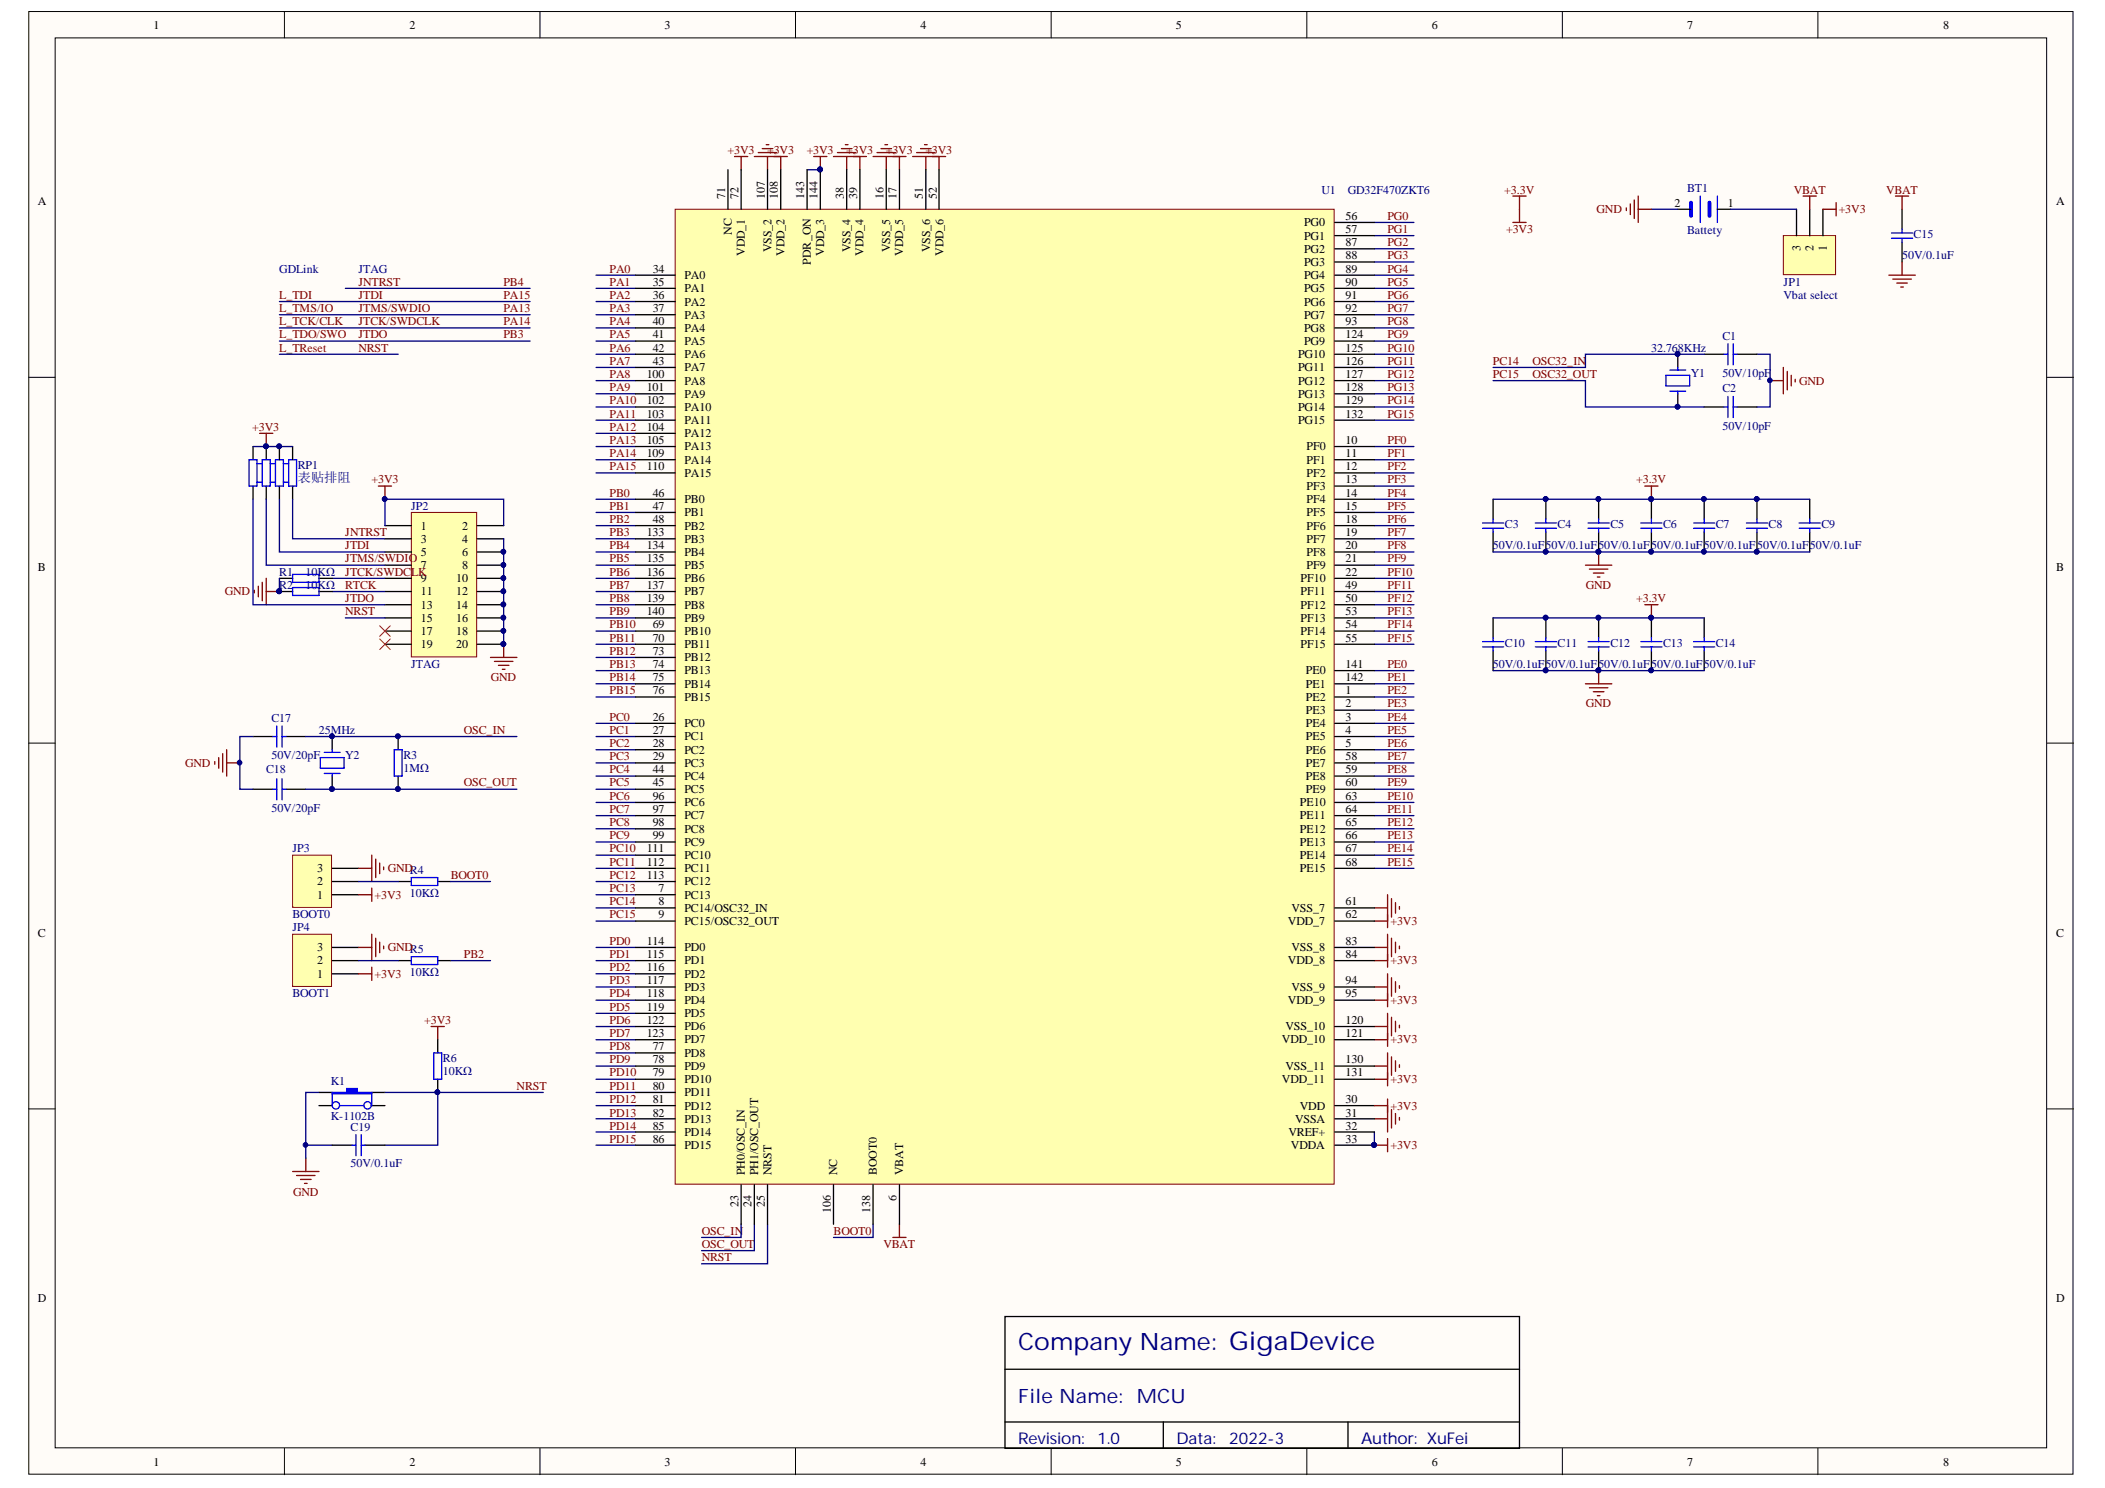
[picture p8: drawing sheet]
<svg xmlns="http://www.w3.org/2000/svg" width="297mm" height="210mm" viewBox="0 0 297 210" stroke-linecap="round" stroke-linejoin="round" font-family="sans-serif">
<defs><g id="words">
<text font-size="3.4" fill="#000080" x="143.7" y="190.4">Company Name: GigaDevice</text>
<text font-size="2.8" fill="#000080" x="143.7" y="198">File Name: MCU</text>
<g font-size="2.3" fill="#000080">
<text x="143.7" y="203.7">Revision:</text>
<text x="154.9" y="203.7">1.0</text>
<text x="166" y="203.7">Data:</text>
<text x="173.5" y="203.7">2022-3</text>
<text x="192.1" y="203.7">Author: XuFei</text>
</g>
<text font-size="1.9" fill="#000080" x="42" y="68">表贴排阻</text>
<g font-size="1.7">
<text x="21.7" y="4.1">1</text>
<text x="57.8" y="4.1">2</text>
<text x="93.8" y="4.1">3</text>
<text x="129.9" y="4.1">4</text>
<text x="165.9" y="4.1">5</text>
<text x="202" y="4.1">6</text>
<text x="238.1" y="4.1">7</text>
<text x="274.2" y="4.1">8</text>
<text x="5.3" y="28.9">A</text>
<text x="102.3" y="28.1" transform="rotate(-90 102.3 28.1)">71</text>
<text x="104.2" y="28.1" transform="rotate(-90 104.2 28.1)">72</text>
<text x="107.9" y="28.1" transform="rotate(-90 107.9 28.1)">107</text>
<text x="109.8" y="28.1" transform="rotate(-90 109.8 28.1)">108</text>
<text x="113.5" y="28.1" transform="rotate(-90 113.5 28.1)">143</text>
<text x="115.4" y="28.1" transform="rotate(-90 115.4 28.1)">144</text>
<text x="119.1" y="28.1" transform="rotate(-90 119.1 28.1)">38</text>
<text x="120.9" y="28.1" transform="rotate(-90 120.9 28.1)">39</text>
<text x="124.7" y="28.1" transform="rotate(-90 124.7 28.1)">16</text>
<text x="126.5" y="28.1" transform="rotate(-90 126.5 28.1)">17</text>
<text x="130.2" y="28.1" transform="rotate(-90 130.2 28.1)">51</text>
<text x="132.2" y="28.1" transform="rotate(-90 132.2 28.1)">52</text>
<text x="236.3" y="29.2">2</text>
<text x="243.8" y="29.2">1</text>
<text x="290.2" y="28.9">A</text>
<text x="103.3" y="33.1" transform="rotate(-90 103.3 33.1)">NC</text>
<text x="108.8" y="35.6" transform="rotate(-90 108.8 35.6)">VSS_2</text>
<text x="120" y="35.6" transform="rotate(-90 120 35.6)">VSS_4</text>
<text x="125.6" y="35.6" transform="rotate(-90 125.6 35.6)">VSS_5</text>
<text x="131.3" y="35.6" transform="rotate(-90 131.3 35.6)">VSS_6</text>
<text x="184" y="31.9">PG0</text>
<text x="184" y="33.8">PG1</text>
<text x="184" y="35.7">PG2</text>
<text x="189.9" y="31">56</text>
<text x="189.9" y="32.9">57</text>
<text x="189.9" y="34.7">87</text>
<text x="254.1" y="35.4" transform="rotate(-90 254.1 35.4)">3</text>
<text x="255.9" y="35.4" transform="rotate(-90 255.9 35.4)">2</text>
<text x="257.8" y="35.4" transform="rotate(-90 257.8 35.4)">1</text>
<text x="92.1" y="38.4">34</text>
<text x="92.1" y="40.3">35</text>
<text x="96.6" y="39.4">PA0</text>
<text x="96.6" y="41.2">PA1</text>
<text x="105.1" y="36.2" transform="rotate(-90 105.1 36.2)">VDD_1</text>
<text x="110.7" y="36.2" transform="rotate(-90 110.7 36.2)">VDD_2</text>
<text x="114.4" y="37.4" transform="rotate(-90 114.4 37.4)">PDR_ON</text>
<text x="116.3" y="36.2" transform="rotate(-90 116.3 36.2)">VDD_3</text>
<text x="121.9" y="36.2" transform="rotate(-90 121.9 36.2)">VDD_4</text>
<text x="127.4" y="36.2" transform="rotate(-90 127.4 36.2)">VDD_5</text>
<text x="133.1" y="36.2" transform="rotate(-90 133.1 36.2)">VDD_6</text>
<text x="184" y="37.5">PG3</text>
<text x="184" y="39.4">PG4</text>
<text x="184" y="41.2">PG5</text>
<text x="189.9" y="36.6">88</text>
<text x="189.9" y="38.4">89</text>
<text x="189.9" y="40.3">90</text>
<text x="92.1" y="42.2">36</text>
<text x="92.1" y="44">37</text>
<text x="92.1" y="45.9">40</text>
<text x="92.1" y="47.7">41</text>
<text x="96.6" y="43.1">PA2</text>
<text x="96.6" y="45">PA3</text>
<text x="96.6" y="46.8">PA4</text>
<text x="184" y="43.1">PG6</text>
<text x="184" y="45">PG7</text>
<text x="184" y="46.8">PG8</text>
<text x="189.9" y="42.2">91</text>
<text x="189.9" y="44">92</text>
<text x="189.9" y="45.9">93</text>
<text x="189.9" y="47.7">124</text>
<text x="91.3" y="53.3">100</text>
<text x="92.1" y="49.6">42</text>
<text x="92.1" y="51.5">43</text>
<text x="96.6" y="48.7">PA5</text>
<text x="96.6" y="50.5">PA6</text>
<text x="96.6" y="52.4">PA7</text>
<text x="183.2" y="50.5">PG10</text>
<text x="183.2" y="52.4">PG11</text>
<text x="184" y="48.7">PG9</text>
<text x="189.9" y="49.6">125</text>
<text x="189.9" y="51.5">126</text>
<text x="189.9" y="53.3">127</text>
<text x="91.3" y="55.2">101</text>
<text x="91.3" y="57">102</text>
<text x="91.3" y="58.9">103</text>
<text x="96.6" y="54.3">PA8</text>
<text x="96.6" y="56.1">PA9</text>
<text x="96.6" y="58">PA10</text>
<text x="96.6" y="59.8">PA11</text>
<text x="183.2" y="54.3">PG12</text>
<text x="183.2" y="56.1">PG13</text>
<text x="183.2" y="58">PG14</text>
<text x="183.2" y="59.8">PG15</text>
<text x="189.9" y="55.2">128</text>
<text x="189.9" y="57">129</text>
<text x="189.9" y="58.9">132</text>
<text x="91.3" y="60.8">104</text>
<text x="91.3" y="62.6">105</text>
<text x="91.3" y="64.5">109</text>
<text x="96.6" y="61.7">PA12</text>
<text x="96.6" y="63.5">PA13</text>
<text x="96.6" y="65.4">PA14</text>
<text x="184.4" y="63.5">PF0</text>
<text x="184.4" y="65.4">PF1</text>
<text x="189.9" y="62.6">10</text>
<text x="189.9" y="64.5">11</text>
<text x="91.3" y="66.3">110</text>
<text x="92.1" y="70.1">46</text>
<text x="92.1" y="71.9">47</text>
<text x="96.6" y="71">PB0</text>
<text x="96.6" y="67.3">PA15</text>
<text x="184.4" y="67.3">PF2</text>
<text x="184.4" y="69.1">PF3</text>
<text x="184.4" y="71">PF4</text>
<text x="189.9" y="66.3">12</text>
<text x="189.9" y="68.2">13</text>
<text x="189.9" y="70.1">14</text>
<text x="189.9" y="71.9">15</text>
<text x="59.4" y="74.7">1</text>
<text x="59.4" y="76.6">3</text>
<text x="65.2" y="74.7">2</text>
<text x="65.2" y="76.6">4</text>
<text x="91.3" y="75.6">133</text>
<text x="91.3" y="77.5">134</text>
<text x="92.1" y="73.8">48</text>
<text x="96.6" y="72.8">PB1</text>
<text x="96.6" y="74.7">PB2</text>
<text x="96.6" y="76.6">PB3</text>
<text x="184.4" y="72.8">PF5</text>
<text x="184.4" y="74.7">PF6</text>
<text x="184.4" y="76.6">PF7</text>
<text x="189.9" y="73.8">18</text>
<text x="189.9" y="75.6">19</text>
<text x="189.9" y="77.5">20</text>
<text x="5.3" y="80.5">B</text>
<text x="59.4" y="78.4">5</text>
<text x="59.4" y="80.3">7</text>
<text x="59.4" y="82.1">9</text>
<text x="59.4" y="84">11</text>
<text x="64.4" y="82.1">10</text>
<text x="64.4" y="84">12</text>
<text x="65.2" y="78.4">6</text>
<text x="65.2" y="80.3">8</text>
<text x="91.3" y="79.3">135</text>
<text x="91.3" y="81.2">136</text>
<text x="91.3" y="83.1">137</text>
<text x="96.6" y="78.4">PB4</text>
<text x="96.6" y="80.3">PB5</text>
<text x="96.6" y="82.1">PB6</text>
<text x="96.6" y="84">PB7</text>
<text x="183.5" y="82.1">PF10</text>
<text x="183.5" y="84">PF11</text>
<text x="184.4" y="78.4">PF8</text>
<text x="184.4" y="80.3">PF9</text>
<text x="189.9" y="79.3">21</text>
<text x="189.9" y="81.2">22</text>
<text x="189.9" y="83.1">49</text>
<text x="290.2" y="80.5">B</text>
<text x="59.4" y="85.9">13</text>
<text x="59.4" y="87.7">15</text>
<text x="59.4" y="89.6">17</text>
<text x="64.4" y="85.9">14</text>
<text x="64.4" y="87.7">16</text>
<text x="64.4" y="89.6">18</text>
<text x="91.3" y="84.9">139</text>
<text x="91.3" y="86.8">140</text>
<text x="92.1" y="88.6">69</text>
<text x="96.6" y="89.6">PB10</text>
<text x="96.6" y="85.9">PB8</text>
<text x="96.6" y="87.7">PB9</text>
<text x="183.5" y="85.9">PF12</text>
<text x="183.5" y="87.7">PF13</text>
<text x="183.5" y="89.6">PF14</text>
<text x="189.9" y="84.9">50</text>
<text x="189.9" y="86.8">53</text>
<text x="189.9" y="88.6">54</text>
<text x="59.4" y="91.4">19</text>
<text x="64.4" y="91.4">20</text>
<text x="92.1" y="90.5">70</text>
<text x="92.1" y="92.4">73</text>
<text x="92.1" y="94.2">74</text>
<text x="96.6" y="91.4">PB11</text>
<text x="96.6" y="93.3">PB12</text>
<text x="96.6" y="95.1">PB13</text>
<text x="183.5" y="91.4">PF15</text>
<text x="184.3" y="95.1">PE0</text>
<text x="189.9" y="90.5">55</text>
<text x="189.9" y="94.2">141</text>
<text x="92.1" y="101.7">26</text>
<text x="92.1" y="96.1">75</text>
<text x="92.1" y="97.9">76</text>
<text x="96.6" y="97">PB14</text>
<text x="96.6" y="98.9">PB15</text>
<text x="184.3" y="98.9">PE2</text>
<text x="184.3" y="100.7">PE3</text>
<text x="184.3" y="97">PE1</text>
<text x="189.9" y="97.9">1</text>
<text x="189.9" y="99.8">2</text>
<text x="189.9" y="101.7">3</text>
<text x="189.9" y="96.1">142</text>
<text x="92.1" y="103.5">27</text>
<text x="92.1" y="105.4">28</text>
<text x="92.1" y="107.2">29</text>
<text x="96.6" y="102.6">PC0</text>
<text x="96.6" y="104.4">PC1</text>
<text x="96.6" y="106.3">PC2</text>
<text x="184.3" y="102.6">PE4</text>
<text x="184.3" y="104.4">PE5</text>
<text x="184.3" y="106.3">PE6</text>
<text x="189.9" y="103.5">4</text>
<text x="189.9" y="105.4">5</text>
<text x="189.9" y="107.2">58</text>
<text x="92.1" y="109.1">44</text>
<text x="92.1" y="110.9">45</text>
<text x="92.1" y="112.8">96</text>
<text x="96.6" y="108.2">PC3</text>
<text x="96.6" y="110">PC4</text>
<text x="96.6" y="111.9">PC5</text>
<text x="96.6" y="113.7">PC6</text>
<text x="183.4" y="113.7">PE10</text>
<text x="184.3" y="108.2">PE7</text>
<text x="184.3" y="110">PE8</text>
<text x="184.3" y="111.9">PE9</text>
<text x="189.9" y="109.1">59</text>
<text x="189.9" y="110.9">60</text>
<text x="189.9" y="112.8">63</text>
<text x="92.1" y="114.7">97</text>
<text x="92.1" y="116.5">98</text>
<text x="92.1" y="118.4">99</text>
<text x="96.6" y="115.6">PC7</text>
<text x="96.6" y="117.5">PC8</text>
<text x="96.6" y="119.3">PC9</text>
<text x="183.4" y="115.6">PE11</text>
<text x="183.4" y="117.5">PE12</text>
<text x="183.4" y="119.3">PE13</text>
<text x="189.9" y="114.7">64</text>
<text x="189.9" y="116.5">65</text>
<text x="189.9" y="118.4">66</text>
<text x="44.7" y="124.9">2</text>
<text x="44.7" y="123">3</text>
<text x="91.3" y="120.2">111</text>
<text x="91.3" y="122.1">112</text>
<text x="91.3" y="124">113</text>
<text x="92.9" y="125.8">7</text>
<text x="96.6" y="121.2">PC10</text>
<text x="96.6" y="123">PC11</text>
<text x="96.6" y="124.9">PC12</text>
<text x="183.4" y="121.2">PE14</text>
<text x="183.4" y="123">PE15</text>
<text x="189.9" y="120.2">67</text>
<text x="189.9" y="122.1">68</text>
<text x="44.7" y="126.7">1</text>
<text x="92.9" y="127.7">8</text>
<text x="92.9" y="129.5">9</text>
<text x="96.6" y="126.7">PC13</text>
<text x="96.6" y="128.6">PC14/OSC32_IN</text>
<text x="96.6" y="130.5">PC15/OSC32_OUT</text>
<text x="181.7" y="130.5">VDD_7</text>
<text x="182.3" y="128.6">VSS_7</text>
<text x="189.9" y="127.7">61</text>
<text x="189.9" y="129.5">62</text>
<text x="5.3" y="132.2">C</text>
<text x="44.7" y="137.9">1</text>
<text x="44.7" y="136">2</text>
<text x="44.7" y="134.2">3</text>
<text x="91.3" y="133.3">114</text>
<text x="91.3" y="135.1">115</text>
<text x="91.3" y="137">116</text>
<text x="96.6" y="134.2">PD0</text>
<text x="96.6" y="136">PD1</text>
<text x="96.6" y="137.9">PD2</text>
<text x="181.7" y="136">VDD_8</text>
<text x="182.3" y="134.2">VSS_8</text>
<text x="189.9" y="133.3">83</text>
<text x="189.9" y="135.1">84</text>
<text x="290.2" y="132.2">C</text>
<text x="91.3" y="138.8">117</text>
<text x="91.3" y="140.7">118</text>
<text x="91.3" y="142.5">119</text>
<text x="96.6" y="139.8">PD3</text>
<text x="96.6" y="141.6">PD4</text>
<text x="96.6" y="143.5">PD5</text>
<text x="181.7" y="141.6">VDD_9</text>
<text x="182.3" y="139.8">VSS_9</text>
<text x="189.9" y="138.8">94</text>
<text x="189.9" y="140.7">95</text>
<text x="91.3" y="144.4">122</text>
<text x="91.3" y="146.3">123</text>
<text x="92.1" y="148.1">77</text>
<text x="92.1" y="150">78</text>
<text x="96.6" y="149.1">PD8</text>
<text x="96.6" y="145.3">PD6</text>
<text x="96.6" y="147.2">PD7</text>
<text x="180.9" y="147.2">VDD_10</text>
<text x="181.4" y="145.3">VSS_10</text>
<text x="189.9" y="144.4">120</text>
<text x="189.9" y="146.3">121</text>
<text x="189.9" y="150">130</text>
<text x="92.1" y="151.8">79</text>
<text x="92.1" y="153.7">80</text>
<text x="92.1" y="155.6">81</text>
<text x="96.6" y="150.9">PD9</text>
<text x="96.6" y="152.8">PD10</text>
<text x="96.6" y="154.6">PD11</text>
<text x="180.9" y="152.8">VDD_11</text>
<text x="181.4" y="150.9">VSS_11</text>
<text x="189.9" y="155.6">30</text>
<text x="189.9" y="151.8">131</text>
<text x="92.1" y="157.5">82</text>
<text x="92.1" y="159.4">85</text>
<text x="92.1" y="161.2">86</text>
<text x="96.6" y="156.6">PD12</text>
<text x="96.6" y="158.4">PD13</text>
<text x="96.6" y="160.3">PD14</text>
<text x="181.8" y="160.3">VREF+</text>
<text x="182.8" y="158.4">VSSA</text>
<text x="183.4" y="156.6">VDD</text>
<text x="189.9" y="157.5">31</text>
<text x="189.9" y="159.4">32</text>
<text x="189.9" y="161.2">33</text>
<text x="96.6" y="162.1">PD15</text>
<text x="105.1" y="165.8" transform="rotate(-90 105.1 165.8)">PH0/OSC_IN</text>
<text x="107" y="165.8" transform="rotate(-90 107 165.8)">PH1/OSC_OUT</text>
<text x="108.8" y="165.8" transform="rotate(-90 108.8 165.8)">NRST</text>
<text x="118.1" y="165.8" transform="rotate(-90 118.1 165.8)">NC</text>
<text x="123.7" y="165.8" transform="rotate(-90 123.7 165.8)">BOOT0</text>
<text x="127.4" y="165.8" transform="rotate(-90 127.4 165.8)">VBAT</text>
<text x="182.2" y="162.1">VDDA</text>
<text x="104.2" y="170.3" transform="rotate(-90 104.2 170.3)">23</text>
<text x="106.1" y="170.3" transform="rotate(-90 106.1 170.3)">24</text>
<text x="107.9" y="170.3" transform="rotate(-90 107.9 170.3)">25</text>
<text x="117.2" y="171.1" transform="rotate(-90 117.2 171.1)">106</text>
<text x="122.8" y="171.1" transform="rotate(-90 122.8 171.1)">138</text>
<text x="126.5" y="169.4" transform="rotate(-90 126.5 169.4)">6</text>
<text x="5.3" y="183.7">D</text>
<text x="290.2" y="183.7">D</text>
<text x="21.7" y="206.8">1</text>
<text x="57.8" y="206.8">2</text>
<text x="93.8" y="206.8">3</text>
<text x="129.9" y="206.8">4</text>
<text x="165.9" y="206.8">5</text>
<text x="202" y="206.8">6</text>
<text x="238.1" y="206.8">7</text>
<text x="274.2" y="206.8">8</text>
</g>
<g font-size="1.7" fill="#800000">
<text x="102.7" y="21.7">+3V3</text>
<text x="108.3" y="21.7">+3V3</text>
<text x="113.8" y="21.7">+3V3</text>
<text x="119.4" y="21.7">+3V3</text>
<text x="125" y="21.7">+3V3</text>
<text x="130.6" y="21.7">+3V3</text>
<text x="212.3" y="27.3">+3.3V</text>
<text x="253.1" y="27.3">VBAT</text>
<text x="266.1" y="27.3">VBAT</text>
<text x="195.8" y="31">PG0</text>
<text x="195.8" y="32.9">PG1</text>
<text x="195.8" y="34.7">PG2</text>
<text x="212.5" y="32.9">+3V3</text>
<text x="225.3" y="30.1">GND</text>
<text x="259.5" y="30.1">+3V3</text>
<text x="50.6" y="40.3">JNTRST</text>
<text x="71" y="40.3">PB4</text>
<text x="86" y="38.4">PA0</text>
<text x="86" y="40.3">PA1</text>
<text x="195.8" y="36.6">PG3</text>
<text x="195.8" y="38.4">PG4</text>
<text x="195.8" y="40.3">PG5</text>
<text x="39.4" y="44">L_TMS/IO</text>
<text x="39.4" y="45.9">L_TCK/CLK</text>
<text x="39.4" y="47.7">L_TDO/SWO</text>
<text x="39.4" y="42.2">L_TDI</text>
<text x="50.6" y="42.2">JTDI</text>
<text x="50.6" y="44">JTMS/SWDIO</text>
<text x="50.6" y="45.9">JTCK/SWDCLK</text>
<text x="50.6" y="47.7">JTDO</text>
<text x="71" y="42.2">PA15</text>
<text x="71" y="44">PA13</text>
<text x="71" y="45.9">PA14</text>
<text x="71" y="47.7">PB3</text>
<text x="86" y="45.9">PA4</text>
<text x="86" y="47.7">PA5</text>
<text x="86" y="44">PA3</text>
<text x="86" y="42.2">PA2</text>
<text x="195.8" y="42.2">PG6</text>
<text x="195.8" y="44">PG7</text>
<text x="195.8" y="47.7">PG9</text>
<text x="195.8" y="45.9">PG8</text>
<text x="39.4" y="49.6">L_TReset</text>
<text x="50.6" y="49.6">NRST</text>
<text x="86" y="49.6">PA6</text>
<text x="86" y="51.5">PA7</text>
<text x="86" y="53.3">PA8</text>
<text x="195.8" y="51.5">PG11</text>
<text x="195.8" y="49.6">PG10</text>
<text x="195.8" y="53.3">PG12</text>
<text x="210.7" y="51.5">PC14</text>
<text x="210.7" y="53.3">PC15</text>
<text x="216.2" y="51.5">OSC32_IN</text>
<text x="216.2" y="53.3">OSC32_OUT</text>
<text x="86" y="58.9">PA11</text>
<text x="86" y="55.2">PA9</text>
<text x="86" y="57">PA10</text>
<text x="195.8" y="57">PG14</text>
<text x="195.8" y="58.9">PG15</text>
<text x="195.8" y="55.2">PG13</text>
<text x="253.9" y="54.3">GND</text>
<text x="35.6" y="60.8">+3V3</text>
<text x="86" y="60.8">PA12</text>
<text x="86" y="62.6">PA13</text>
<text x="86" y="64.5">PA14</text>
<text x="195.8" y="62.6">PF0</text>
<text x="195.8" y="64.5">PF1</text>
<text x="52.4" y="68.2">+3V3</text>
<text x="86" y="66.3">PA15</text>
<text x="86" y="71.9">PB1</text>
<text x="86" y="70.1">PB0</text>
<text x="195.8" y="66.3">PF2</text>
<text x="195.8" y="68.2">PF3</text>
<text x="195.8" y="70.1">PF4</text>
<text x="195.8" y="71.9">PF5</text>
<text x="230.9" y="68.2">+3.3V</text>
<text x="48.7" y="75.6">JNTRST</text>
<text x="48.7" y="77.5">JTDI</text>
<text x="86" y="73.8">PB2</text>
<text x="86" y="75.6">PB3</text>
<text x="86" y="77.5">PB4</text>
<text x="195.8" y="73.8">PF6</text>
<text x="195.8" y="75.6">PF7</text>
<text x="195.8" y="77.5">PF8</text>
<text x="31.7" y="84">GND</text>
<text x="48.7" y="79.3">JTMS/SWDIO</text>
<text x="48.7" y="81.2">JTCK/SWDCLK</text>
<text x="48.7" y="83.1">RTCK</text>
<text x="86" y="79.3">PB5</text>
<text x="86" y="81.2">PB6</text>
<text x="86" y="83.1">PB7</text>
<text x="195.8" y="79.3">PF9</text>
<text x="195.8" y="83.1">PF11</text>
<text x="195.8" y="81.2">PF10</text>
<text x="223.8" y="83.1">GND</text>
<text x="48.7" y="86.8">NRST</text>
<text x="48.7" y="84.9">JTDO</text>
<text x="86" y="88.6">PB10</text>
<text x="86" y="84.9">PB8</text>
<text x="86" y="86.8">PB9</text>
<text x="195.8" y="88.6">PF14</text>
<text x="195.8" y="84.9">PF12</text>
<text x="195.8" y="86.8">PF13</text>
<text x="230.9" y="84.9">+3.3V</text>
<text x="86" y="92.4">PB12</text>
<text x="86" y="94.2">PB13</text>
<text x="86" y="90.5">PB11</text>
<text x="195.8" y="94.2">PE0</text>
<text x="195.8" y="90.5">PF15</text>
<text x="69.3" y="96.1">GND</text>
<text x="86" y="96.1">PB14</text>
<text x="86" y="97.9">PB15</text>
<text x="86" y="101.7">PC0</text>
<text x="195.8" y="96.1">PE1</text>
<text x="195.8" y="97.9">PE2</text>
<text x="195.8" y="99.8">PE3</text>
<text x="195.8" y="101.7">PE4</text>
<text x="223.8" y="99.8">GND</text>
<text x="65.5" y="103.5">OSC_IN</text>
<text x="86" y="103.5">PC1</text>
<text x="86" y="107.2">PC3</text>
<text x="86" y="105.4">PC2</text>
<text x="195.8" y="103.5">PE5</text>
<text x="195.8" y="105.4">PE6</text>
<text x="195.8" y="107.2">PE7</text>
<text x="26.1" y="108.2">GND</text>
<text x="65.5" y="110.9">OSC_OUT</text>
<text x="86" y="109.1">PC4</text>
<text x="86" y="110.9">PC5</text>
<text x="86" y="112.8">PC6</text>
<text x="195.8" y="110.9">PE9</text>
<text x="195.8" y="109.1">PE8</text>
<text x="195.8" y="112.8">PE10</text>
<text x="86" y="114.7">PC7</text>
<text x="86" y="116.5">PC8</text>
<text x="86" y="118.4">PC9</text>
<text x="195.8" y="114.7">PE11</text>
<text x="195.8" y="116.5">PE12</text>
<text x="195.8" y="118.4">PE13</text>
<text x="54.7" y="123">GNDR4</text>
<text x="63.6" y="124">BOOT0</text>
<text x="86" y="124">PC12</text>
<text x="86" y="125.8">PC13</text>
<text x="86" y="122.1">PC11</text>
<text x="86" y="120.2">PC10</text>
<text x="195.8" y="120.2">PE14</text>
<text x="195.8" y="122.1">PE15</text>
<text x="52.9" y="126.7">+3V3</text>
<text x="86" y="127.7">PC14</text>
<text x="86" y="129.5">PC15</text>
<text x="196.2" y="130.5">+3V3</text>
<text x="52.9" y="137.9">+3V3</text>
<text x="54.7" y="134.2">GNDR5</text>
<text x="65.5" y="135.1">PB2</text>
<text x="86" y="133.3">PD0</text>
<text x="86" y="135.1">PD1</text>
<text x="86" y="137">PD2</text>
<text x="196.2" y="136">+3V3</text>
<text x="86" y="138.8">PD3</text>
<text x="86" y="140.7">PD4</text>
<text x="86" y="142.5">PD5</text>
<text x="196.2" y="141.6">+3V3</text>
<text x="59.9" y="144.4">+3V3</text>
<text x="86" y="144.4">PD6</text>
<text x="86" y="146.3">PD7</text>
<text x="86" y="148.1">PD8</text>
<text x="86" y="150">PD9</text>
<text x="196.2" y="147.2">+3V3</text>
<text x="72.9" y="153.7">NRST</text>
<text x="86" y="151.8">PD10</text>
<text x="86" y="153.7">PD11</text>
<text x="86" y="155.6">PD12</text>
<text x="196.2" y="152.8">+3V3</text>
<text x="86" y="157.5">PD13</text>
<text x="86" y="159.4">PD14</text>
<text x="86" y="161.2">PD15</text>
<text x="196.2" y="156.6">+3V3</text>
<text x="196.2" y="162.1">+3V3</text>
<text x="41.4" y="168.7">GND</text>
<text x="99" y="174.2">OSC_IN</text>
<text x="99" y="176.1">OSC_OUT</text>
<text x="99" y="177.9">NRST</text>
<text x="117.6" y="174.2">BOOT0</text>
<text x="124.7" y="176.1">VBAT</text>
</g>
<g font-size="1.7" fill="#000080">
<text x="186.5" y="27.3">U1</text>
<text x="190.2" y="27.3">GD32F470ZKT6</text>
<text x="238.1" y="27.1">BT1</text>
<text x="238.1" y="33">Battety</text>
<text x="270" y="33.6">C15</text>
<text x="39.4" y="38.4">GDLink</text>
<text x="50.6" y="38.4">JTAG</text>
<text x="251.7" y="40.3">JP1</text>
<text x="268.4" y="36.6">50V/0.1uF</text>
<text x="243.1" y="47.9">C1</text>
<text x="251.7" y="42.2">Vbat select</text>
<text x="233" y="49.6">32.768KHz</text>
<text x="238.6" y="53.2">Y1</text>
<text x="243.1" y="53.2">50V/10pF</text>
<text x="243.1" y="55.3">C2</text>
<text x="243.1" y="60.6">50V/10pF</text>
<text x="42" y="66.2">RP1</text>
<text x="58" y="71.9">JP2</text>
<text x="210.7" y="77.5">50V/0.1uF50V/0.1uF50V/0.1uF50V/0.1uF50V/0.1uF</text>
<text x="212.4" y="74.5">C3</text>
<text x="219.8" y="74.5">C4</text>
<text x="227.2" y="74.5">C5</text>
<text x="234.7" y="74.5">C6</text>
<text x="242.1" y="74.5">C7</text>
<text x="248" y="77.5">50V/0.1uF</text>
<text x="249.6" y="74.5">C8</text>
<text x="255.4" y="77.5">50V/0.1uF</text>
<text x="257" y="74.5">C9</text>
<text x="39.4" y="83.1">R2</text>
<text x="39.4" y="81.2">R1</text>
<text x="43.1" y="83.1">10KΩ</text>
<text x="43.1" y="81.2">10KΩ</text>
<text x="58" y="94.2">JTAG</text>
<text x="210.7" y="94.2">50V/0.1uF50V/0.1uF50V/0.1uF50V/0.1uF50V/0.1uF</text>
<text x="212.4" y="91.3">C10</text>
<text x="219.8" y="91.3">C11</text>
<text x="227.2" y="91.3">C12</text>
<text x="234.7" y="91.3">C13</text>
<text x="242.1" y="91.3">C14</text>
<text x="38.3" y="101.8">C17</text>
<text x="38.3" y="107.1">50V/20pF</text>
<text x="45" y="103.5">25MHz</text>
<text x="48.7" y="107.1">Y2</text>
<text x="56.9" y="107.1">R3</text>
<text x="37.5" y="109.1">C18</text>
<text x="56.9" y="108.9">1MΩ</text>
<text x="38.3" y="114.5">50V/20pF</text>
<text x="41.3" y="120.2">JP3</text>
<text x="41.3" y="129.5">BOOT0</text>
<text x="41.3" y="131.4">JP4</text>
<text x="57.8" y="126.6">10KΩ</text>
<text x="57.8" y="137.7">10KΩ</text>
<text x="41.3" y="140.7">BOOT1</text>
<text x="62.5" y="149.8">R6</text>
<text x="46.7" y="153">K1</text>
<text x="62.5" y="151.7">10KΩ</text>
<text x="46.7" y="158">K-1102B</text>
<text x="49.5" y="159.5">C19</text>
<text x="49.5" y="164.7">50V/0.1uF</text>
</g>
</g></defs>
<g fill="#fffcf8" stroke="#000" stroke-width=".14">
<path d="M4.1 1.6h288.4v206.4h-288.4z"/>
<path d="M7.8 5.3h281v198.9h-281z"/>
</g>
<g fill="none" stroke="#000" stroke-width=".14">
<path d="M40.1 1.6v3.7M76.2 1.6v3.7M112.3 1.6v3.7M148.3 1.6v3.7M184.4 1.6v3.7M220.5 1.6v3.7M256.5 1.6v3.7M4.1 53.2h3.7M288.9 53.2h3.7M4.1 104.8h3.7M288.9 104.8h3.7M4.1 156.4h3.7"/>
<path d="M288.9 156.4h3.7M40.1 204.3v3.7M76.2 204.3v3.7M112.3 204.3v3.7M148.3 204.3v3.7M184.4 204.3v3.7M220.5 204.3v3.7M256.5 204.3v3.7"/>
</g>
<g fill="none" stroke="#000" stroke-width=".19">
<path d="M35.7 103.9h2.8M35.7 111.3h2.8M40.4 103.9h2.8M40.4 111.3h2.8M46.9 103.9v1.9M46.9 109.5v1.8M45 154.1h1.9M52.5 154.1h1.8M141.8 185.7h72.6v18.6h-72.6zM141.8 193.2h72.6M141.8 200.6h72.6M164.2 200.6v3.7"/>
<path d="M190.2 200.6v3.7"/>
</g>
<g fill="none" stroke="#000080" stroke-width=".19">
<path d="M84.1 38.8h5.6M84.1 40.7h5.6M84.1 42.5h5.6M84.1 44.4h5.6M84.1 46.3h5.6M84.1 48.1h5.6M84.1 50h5.6M84.1 51.8h5.6M84.1 53.7h5.6M84.1 55.6h5.6M84.1 57.4h5.6M84.1 59.3h5.6"/>
<path d="M84.1 61.1h5.6M84.1 63h5.6M84.1 64.8h5.6M84.1 66.7h5.6M84.1 70.4h5.6M84.1 72.3h5.6M84.1 74.1h5.6M84.1 76h5.6M84.1 77.9h5.6M84.1 79.7h5.6M84.1 81.6h5.6M84.1 83.4h5.6"/>
<path d="M84.1 85.3h5.6M84.1 87.2h5.6M84.1 89h5.6M84.1 90.9h5.6M84.1 92.7h5.6M84.1 94.6h5.6M193.9 94.6h5.6M193.9 96.5h5.6M193.9 98.3h5.6M35.7 103.9h-1.9v7.4h1.9M84.1 102h5.6M84.1 103.9h5.6"/>
<path d="M84.1 105.8h5.6M84.1 107.6h5.6M84.1 109.5h5.6M84.1 111.3h5.6M84.1 113.2h5.6M84.1 115.1h5.6M84.1 116.9h5.6M84.1 118.8h5.6M193.9 100.2h5.6M193.9 102h5.6M193.9 103.9h5.6M193.9 105.8h5.6"/>
<path d="M193.9 107.6h5.6M193.9 109.5h5.6M193.9 111.3h5.6M193.9 113.2h5.6M193.9 115.1h5.6M193.9 116.9h5.6M193.9 118.8h5.6M84.1 133.6h5.6M84.1 135.5h5.6M84.1 137.4h5.6M84.1 139.2h5.6M84.1 120.6h5.6"/>
<path d="M84.1 122.5h5.6M84.1 124.4h5.6M84.1 126.2h5.6M193.9 120.6h5.6M193.9 122.5h5.6M84.1 141.1h5.6M84.1 142.9h5.6M84.1 144.8h5.6M84.1 146.7h5.6M84.1 148.5h5.6M84.1 150.4h5.6M84.1 152.2h5.6"/>
<path d="M84.1 154.1h5.6M84.1 156h5.6M84.1 157.8h5.6M84.1 159.7h5.6M84.1 161.5h5.6"/>
</g>
<g fill="none" stroke="#00f" stroke-width=".19">
<path d="M38.5 103.9h.6M38.5 111.3h.6M39.1 102.4v3M39.1 109.8v3M39.8 103.9h.6M39.8 102.4v3M39.8 109.8v3M39.8 111.3h.6M45.2 106.9h3.4v1.5h-3.4zM45.8 106.1h2.2M45.8 109.1h2.2M46.9 105.8v.3"/>
<path d="M46.9 109.1v.4"/>
</g>
<g fill="#000080" stroke="#000080" stroke-width=".14">
<circle cx="46.8" cy="111.3" r=".33"/>
<circle cx="46.8" cy="103.9" r=".33"/>
<circle cx="33.8" cy="107.6" r=".33"/>
</g>
<path d="M30.3 107.4v.4M30.9 106.9v1.5M31.4 106.3v2.6M32 105.8v3.7M32 107.6h1.8" fill="none" stroke="#800000" stroke-width=".19"/>
<path d="M46.9 154.1h2v-.6h1.5v.6h2.1v.2h-5.6z" fill-rule="evenodd" fill="#00f"/>
<g fill="none" stroke="#00f" stroke-width=".19">
<path d="M58 123.8h3.8v1.1h-3.8zM46.9 154.1h2v-.6h1.5v.6h2.1v.2h-5.6zM46.9 154.1v1.9M48 156h3.3M52.5 154.1v1.9M61.2 148.5h1.1v3.7h-1.1zM49.7 161.5h.5M50.2 160.1v2.9M51 161.5h.5M51 160.1v2.9"/>
<circle cx="47.4" cy="155.9" r=".52"/>
<circle cx="51.9" cy="155.9" r=".52"/>
</g>
<path d="M56.2 124.4h1.8M61.8 124.4h1.8M45 156h1.9M52.5 156h1.8M61.8 146.7v1.8M61.8 152.2v1.9M46.9 161.5h2.8M51.5 161.5h2.8" fill="none" stroke="#000" stroke-width=".19"/>
<path d="M60.8 144.8h1.9M61.8 144.8v1.9M41.3 165.3h3.7M41.8 165.8h2.7M42.4 166.4h1.5M43 166.9h.3M43.2 163.4v1.9" fill="none" stroke="#800000" stroke-width=".19"/>
<path d="M45 154.1h-1.8v9.3M61.8 154.1v7.4h-7.5M43.2 161.5h3.7" fill="none" stroke="#000080" stroke-width=".19"/>
<g fill="#000080" stroke="#000080" stroke-width=".14">
<circle cx="43.1" cy="161.5" r=".33"/>
<circle cx="61.7" cy="154.1" r=".33"/>
</g>
<path d="M41.3 120.6h5.5v7.4h-5.5z" fill="#ffffb0" stroke="#800000" stroke-width=".14"/>
<path d="M46.9 126.2h3.7M46.9 124.4h3.7M46.9 122.5h3.7M56.2 135.5h1.8M61.8 135.5h1.8" fill="none" stroke="#000" stroke-width=".19"/>
<path d="M50.6 122.5h1.9M52.5 120.6v3.8M53 121.2v2.6M53.6 121.7v1.5M54.1 122.3v.4" fill="none" stroke="#800000" stroke-width=".19"/>
<path d="M50.6 124.4h5.6M63.6 124.4h5.6" fill="none" stroke="#000080" stroke-width=".19"/>
<path d="M58 135h3.8v1.1h-3.8z" fill="none" stroke="#00f" stroke-width=".19"/>
<path d="M41.3 131.8h5.5v7.4h-5.5z" fill="#ffffb0" stroke="#800000" stroke-width=".14"/>
<g fill="none" stroke="#000" stroke-width=".19">
<path d="M236.8 50v1.8M236.8 55.6v1.8M240.5 50h2.8M240.5 57.4h2.8M245.1 50h2.8M245.1 57.4h2.8M210.7 70.4v2.8M210.7 75.1v2.8M218.1 70.4v2.8M218.1 75.1v2.8M225.6 70.4v2.8M225.6 75.1v2.8"/>
<path d="M233 70.4v2.8M233 75.1v2.8M240.5 70.4v2.8M240.5 75.1v2.8M46.9 137.4h3.7M46.9 135.5h3.7M46.9 133.6h3.7"/>
</g>
<path d="M249.8 53.7h1.8M251.6 51.8v3.8M252.2 52.4v2.6M252.8 52.9v1.5M253.3 53.5v.4M50.6 133.6h1.9M52.5 131.8v3.7M53 132.3v2.7M53.6 132.9v1.5M54.1 133.5v.3" fill="none" stroke="#800000" stroke-width=".19"/>
<path d="M247.9 50h1.9v7.4h-1.9M50.6 135.5h5.6M63.6 135.5h5.6" fill="none" stroke="#000080" stroke-width=".19"/>
<g fill="#000080" stroke="#000080" stroke-width=".14">
<circle cx="249.7" cy="53.7" r=".33"/>
<circle cx="236.7" cy="57.4" r=".33"/>
<circle cx="236.7" cy="49.9" r=".33"/>
<circle cx="218.1" cy="77.8" r=".33"/>
<circle cx="218.1" cy="70.4" r=".33"/>
<circle cx="225.5" cy="77.8" r=".33"/>
<circle cx="225.5" cy="70.4" r=".33"/>
<circle cx="233" cy="77.8" r=".33"/>
<circle cx="233" cy="70.4" r=".33"/>
<circle cx="240.4" cy="77.8" r=".33"/>
<circle cx="240.4" cy="70.4" r=".33"/>
</g>
<g fill="none" stroke="#00f" stroke-width=".19">
<path d="M235.1 52.9h3.3v1.5h-3.3zM235.6 52.2h2.3M235.6 55.2h2.3M236.8 51.8v.4M236.8 55.2v.4M243.3 50h.5M243.3 57.4h.5M243.8 48.5v3M243.8 55.9v3M244.6 50h.5M244.6 48.5v3M244.6 55.9v3"/>
<path d="M244.6 57.4h.5M209.2 73.8h3M209.2 74.5h3M210.7 73.2v.6M210.7 74.5v.6M216.7 73.8h2.9M216.7 74.5h2.9M218.1 73.2v.6M218.1 74.5v.6M224.1 73.8h3M224.1 74.5h3M225.6 73.2v.6"/>
<path d="M225.6 74.5v.6M231.5 73.8h3M231.5 74.5h3M233 73.2v.6M233 74.5v.6M239 73.8h3M239 74.5h3M240.5 73.2v.6M240.5 74.5v.6"/>
</g>
<path d="M58 72.3h9.3v20.4h-9.3z" fill="#ffffb0" stroke="#800000" stroke-width=".14"/>
<g fill="none" stroke="#000" stroke-width=".19">
<path d="M35.7 63v1.8M35.7 68.6v1.8M37.6 63v1.8M37.6 68.6v1.8M39.4 63v1.8M39.4 68.6v1.8M41.3 63v1.8M41.3 68.6v1.8M54.3 74.1h3.7M54.3 76h3.7M54.3 77.9h3.7M54.3 79.7h3.7"/>
<path d="M67.4 74.1h3.7M67.4 76h3.7M67.4 77.9h3.7M67.4 79.7h3.7M247.9 70.4v2.8M247.9 75.1v2.8M255.4 70.4v2.8M255.4 75.1v2.8M39.4 81.6h1.9M39.4 83.4h1.9M45 81.6h1.9M45 83.4h1.9"/>
<path d="M54.3 81.6h3.7M54.3 83.4h3.7M54.3 85.3h3.7M54.3 87.2h3.7M54.3 89h3.7M54.3 90.9h3.7M67.4 81.6h3.7M67.4 83.4h3.7M67.4 85.3h3.7M67.4 87.2h3.7M67.4 89h3.7M67.4 90.9h3.7"/>
<path d="M56.2 103.9v1.9M56.2 109.5v1.8"/>
</g>
<g fill="#000080" stroke="#000080" stroke-width=".14">
<circle cx="71" cy="77.8" r=".33"/>
<circle cx="71" cy="79.7" r=".33"/>
<circle cx="71" cy="81.5" r=".33"/>
<circle cx="71" cy="83.4" r=".33"/>
<circle cx="71" cy="85.3" r=".33"/>
<circle cx="71" cy="87.1" r=".33"/>
<circle cx="71" cy="89" r=".33"/>
<circle cx="71" cy="90.8" r=".33"/>
<circle cx="54.3" cy="70.4" r=".33"/>
<circle cx="39.4" cy="83.4" r=".33"/>
<circle cx="37.5" cy="63" r=".33"/>
<circle cx="39.4" cy="63" r=".33"/>
<circle cx="56.1" cy="111.3" r=".33"/>
<circle cx="56.1" cy="103.9" r=".33"/>
<circle cx="225.5" cy="77.8" r=".33"/>
<circle cx="233" cy="70.4" r=".33"/>
<circle cx="247.9" cy="77.8" r=".33"/>
<circle cx="247.9" cy="70.4" r=".33"/>
</g>
<g fill="none" stroke="#800000" stroke-width=".19">
<path d="M36.6 61.1h1.9M37.6 61.1v1.9M53.4 68.6h1.9M54.3 68.6v1.8M223.7 79.7h3.7M225.6 77.9v1.8M232.1 68.6h1.9M233 68.6v1.8M35.9 83.3v.3M36.5 82.7v1.5M37 82.1v2.6M37.6 81.6v3.7"/>
<path d="M37.6 83.4h1.8M69.2 92.7h3.7M69.8 93.3h2.6M70.3 93.9h1.5M70.9 94.4h.4M71.1 90.9v1.8M224.3 80.3h2.6M224.8 80.8h1.5M225.4 81.4h.4M50.6 137.4h1.9M50.6 126.2h1.9M52.5 125.3v1.8"/>
<path d="M52.5 136.4v1.9"/>
</g>
<g fill="none" stroke="#000080" stroke-width=".19">
<path d="M210.7 53.7h13v3.7h16.8M240.5 50h-16.8v1.8h-13M35.7 70.4v14.9h18.6M35.7 63h5.6M37.6 70.4v9.3h16.7M39.4 70.4v7.5h14.9M41.3 70.4v5.6h13M54.3 74.1v-3.7h16.8v3.7M71.1 76v14.9M39.4 81.6v1.8M46.9 81.6h7.4M46.9 83.4h7.4"/>
<path d="M48.7 87.2h5.6M84.1 96.5h5.6M84.1 98.3h5.6M43.2 103.9h29.7M43.2 111.3h29.7M84.1 128.1h5.6M84.1 129.9h5.6M54.3 154.1h22.4"/>
</g>
<g fill="none" stroke="#00f" stroke-width=".19">
<path d="M35.1 64.8h1.2v3.8h-1.2zM36.3 68h.7M36.3 65.4h.7M37 64.8h1.1v3.8h-1.1zM38.1 68h.8M38.1 65.4h.8M38.9 64.8h1.1v3.8h-1.1zM40 68h.7M40 65.4h.7M40.7 64.8h1.1v3.8h-1.1zM246.4 73.8h3M246.4 74.5h3"/>
<path d="M247.9 73.2v.6M247.9 74.5v.6M253.9 73.8h3M253.9 74.5h3M255.4 73.2v.6M255.4 74.5v.6M41.3 81h3.7v1.1h-3.7zM41.3 82.9h3.7v1.1h-3.7zM55.6 105.8h1.1v3.7h-1.1z"/>
</g>
<path d="M53.6 88.3l1.5 1.5M53.6 90.1l1.5 1.5M55.1 88.3l-1.5 1.5M55.1 90.1l-1.5 1.5" fill="none" stroke="#f00" stroke-width=".14"/>
<path d="M251.6 33.2h7.4v5.5h-7.4z" fill="#ffffb0" stroke="#800000" stroke-width=".14"/>
<g fill="none" stroke="#000" stroke-width=".19">
<path d="M236.8 29.5h1.8M242.3 29.5h1.9M253.5 29.5v3.7M255.4 29.5v3.7M257.2 29.5v3.7M268.4 29.5v2.8M268.4 34.2v2.8M210.7 87.2v2.8M210.7 91.8v2.8M218.1 87.2v2.8M218.1 91.8v2.8M225.6 87.2v2.8"/>
<path d="M225.6 91.8v2.8M233 87.2v2.8M233 91.8v2.8M240.5 87.2v2.8M240.5 91.8v2.8"/>
</g>
<g fill="none" stroke="#800000" stroke-width=".19">
<path d="M103.7 22.1h1.8M104.6 22.1v1.8M106.4 22.1h4.7M107 21.5h2.6M107.6 21h1.5M108.1 20.4h.4M108.3 22.1v1.8M110.2 22.1v1.8M114.8 22.1h1.9M115.8 22.1v1.8M117.6 22.1h4.7M118.2 21.5h2.6"/>
<path d="M118.7 21h1.5M119.3 20.4h.4M119.5 22.1v1.8M121.3 22.1v1.8M123.2 22.1h4.7M123.8 21.5h2.6M124.3 21h1.5M124.9 20.4h.3M125.1 22.1v1.8M126.9 22.1v1.8M128.8 22.1h4.6M129.3 21.5h2.6"/>
<path d="M129.9 21h1.5M130.5 20.4h.3M130.6 22.1v1.8M132.5 22.1v1.8M213.5 27.7h1.8M213.5 31.4h1.8M214.4 27.7v3.7M229.5 29.3v.4M230.1 28.8v1.5M230.6 28.2v2.6M231.2 27.7v3.7M231.2 29.5h1.8"/>
<path d="M254.4 27.7h1.9M255.4 27.7v1.8M257.2 29.5h1.9M259.1 28.6v1.8M266.5 38.8h3.8M267.1 39.4h2.6M267.5 27.7h1.8M267.7 39.9h1.4M268.4 27.7v1.8M268.4 37v1.8M268.2 40.5h.4M223.7 96.5h3.7"/>
<path d="M224.3 97h2.6M224.8 97.6h1.5M225.4 98.1h.4M225.6 94.6v1.9M232.1 85.3h1.9M233 85.3v1.9M193.9 129.9h1.9M193.9 135.5h1.9M193.9 128.1h1.9M193.9 133.6h1.9M193.9 139.2h1.9M195.8 126.2v4.7"/>
<path d="M195.8 131.8v4.6M195.8 137.4v4.6M196.4 126.8v2.6M196.4 132.3v2.7M196.4 137.9v2.6M196.9 127.3v1.5M196.9 132.9v1.5M196.9 138.5v1.5M197.5 127.9v.4M197.5 133.5v.3M197.5 139v.4M193.9 141.1h1.9"/>
<path d="M193.9 146.7h1.9M193.9 152.2h1.9M193.9 144.8h1.9M193.9 150.4h1.9M193.9 157.8h1.9M195.8 142.9v4.7M195.8 148.5v4.7M195.8 156v3.7M196.4 143.5v2.6M196.4 149.1v2.6M196.4 156.5v2.6M196.9 144.1v1.5"/>
<path d="M196.9 149.6v1.5M196.9 157.1v1.5M197.5 144.6v.4M197.5 150.2v.4M197.5 157.6v.4M126 174.6h1.9M126.9 172.7v1.9M193.9 161.5h1.9M195.8 160.6v1.9"/>
</g>
<g fill="none" stroke="#00f" stroke-width=".19">
<path d="M239.9 27.7v3.7M242.3 27.7v3.7M266.9 32.9h3M266.9 33.6h3M268.4 32.3v.6M268.4 33.6v.6M209.2 90.5h3M209.2 91.3h3M210.7 90v.5M210.7 91.3v.5M216.7 90.5h2.9M216.7 91.3h2.9"/>
<path d="M218.1 90v.5M218.1 91.3v.5M224.1 90.5h3M224.1 91.3h3M225.6 90v.5M225.6 91.3v.5M231.5 90.5h3M231.5 91.3h3M233 90v.5M233 91.3v.5M239 90.5h3M239 91.3h3"/>
<path d="M240.5 90v.5M240.5 91.3v.5"/>
</g>
<path d="M238.6 28.6v1.8M241.2 28.6v1.8" fill="none" stroke="#00f" stroke-width=".56"/>
<g fill="none" stroke="#000080" stroke-width=".19">
<path d="M113.9 23.9h1.9M193.9 31.4h5.6M193.9 33.2h5.6M193.9 35.1h5.6M193.9 37h5.6M193.9 38.8h5.6M233 29.5h3.8M244.2 29.5h9.3M39.4 42.5h35.4M39.4 44.4h35.4M39.4 46.3h35.4M39.4 48.1h35.4"/>
<path d="M39.4 50h16.8M48.7 40.7h26.1M193.9 40.7h5.6M193.9 42.5h5.6M193.9 44.4h5.6M193.9 46.3h5.6M193.9 48.1h5.6M193.9 50h5.6M193.9 51.8h5.6M193.9 53.7h5.6M193.9 55.6h5.6M193.9 57.4h5.6"/>
<path d="M193.9 59.3h5.6M193.9 70.4h5.6M193.9 77.9h5.6M193.9 63h5.6M193.9 64.8h5.6M193.9 66.7h5.6M193.9 68.6h5.6M193.9 72.3h5.6M193.9 74.1h5.6M193.9 76h5.6M193.9 79.7h5.6M210.7 70.4h44.7"/>
<path d="M210.7 77.9h44.7M193.9 81.6h5.6M193.9 83.4h5.6M193.9 85.3h5.6M193.9 87.2h5.6M193.9 89h5.6M193.9 90.9h5.6M210.7 87.2h29.8M210.7 94.6h29.8M193.9 159.7v1.8M104.6 172.7v1.9h-5.6M106.4 172.7v3.7h-7.4"/>
<path d="M108.3 172.7v5.6h-9.3M123.2 172.7v1.9h-5.6"/>
</g>
<g fill="#000080" stroke="#000080" stroke-width=".14">
<circle cx="193.9" cy="161.5" r=".33"/>
<circle cx="115.7" cy="23.9" r=".33"/>
<circle cx="218.1" cy="94.6" r=".33"/>
<circle cx="218.1" cy="87.1" r=".33"/>
<circle cx="225.5" cy="94.6" r=".33"/>
<circle cx="225.5" cy="87.1" r=".33"/>
<circle cx="233" cy="94.6" r=".33"/>
<circle cx="233" cy="87.1" r=".33"/>
</g>
<path d="M95.3 29.5h93v137.5h-93z" fill="#ffffb0" stroke="#800000" stroke-width=".14"/>
<g fill="none" stroke="#000" stroke-width=".19">
<path d="M89.7 38.8h5.6M102.7 23.9v5.6M104.6 23.9v5.6M108.3 23.9v5.6M110.2 23.9v5.6M113.9 23.9v5.6M115.8 23.9v5.6M119.5 23.9v5.6M121.3 23.9v5.6M125.1 23.9v5.6M126.9 23.9v5.6M130.6 23.9v5.6"/>
<path d="M132.5 23.9v5.6M188.4 38.8h5.5M188.4 31.4h5.5M188.4 33.2h5.5M188.4 35.1h5.5M188.4 37h5.5M89.7 40.7h5.6M89.7 42.5h5.6M89.7 44.4h5.6M89.7 46.3h5.6M89.7 48.1h5.6M89.7 50h5.6"/>
<path d="M89.7 51.8h5.6M89.7 53.7h5.6M89.7 55.6h5.6M89.7 57.4h5.6M89.7 59.3h5.6M188.4 40.7h5.5M188.4 42.5h5.5M188.4 44.4h5.5M188.4 46.3h5.5M188.4 48.1h5.5M188.4 50h5.5M188.4 51.8h5.5"/>
<path d="M188.4 53.7h5.5M188.4 55.6h5.5M188.4 57.4h5.5M188.4 59.3h5.5M89.7 63h5.6M89.7 64.8h5.6M89.7 66.7h5.6M89.7 70.4h5.6M89.7 72.3h5.6M89.7 74.1h5.6M89.7 76h5.6M89.7 77.9h5.6"/>
<path d="M89.7 79.7h5.6M89.7 61.1h5.6M188.4 63h5.5M188.4 64.8h5.5M188.4 66.7h5.5M188.4 68.6h5.5M188.4 70.4h5.5M188.4 72.3h5.5M188.4 74.1h5.5M188.4 76h5.5M188.4 77.9h5.5M188.4 79.7h5.5"/>
<path d="M89.7 98.3h5.6M89.7 81.6h5.6M89.7 83.4h5.6M89.7 85.3h5.6M89.7 87.2h5.6M89.7 89h5.6M89.7 90.9h5.6M89.7 92.7h5.6M89.7 94.6h5.6M89.7 96.5h5.6M188.4 98.3h5.5M188.4 81.6h5.5"/>
<path d="M188.4 83.4h5.5M188.4 85.3h5.5M188.4 87.2h5.5M188.4 89h5.5M188.4 90.9h5.5M188.4 94.6h5.5M188.4 96.5h5.5M89.7 102h5.6M89.7 103.9h5.6M89.7 105.8h5.6M89.7 107.6h5.6M89.7 109.5h5.6"/>
<path d="M89.7 111.3h5.6M89.7 113.2h5.6M89.7 115.1h5.6M89.7 116.9h5.6M89.7 118.8h5.6M188.4 100.2h5.5M188.4 102h5.5M188.4 103.9h5.5M188.4 105.8h5.5M188.4 107.6h5.5M188.4 109.5h5.5M188.4 111.3h5.5"/>
<path d="M188.4 113.2h5.5M188.4 115.1h5.5M188.4 116.9h5.5M188.4 118.8h5.5M89.7 126.2h5.6M89.7 128.1h5.6M89.7 129.9h5.6M89.7 120.6h5.6M89.7 122.5h5.6M89.7 133.6h5.6M89.7 135.5h5.6M89.7 139.2h5.6"/>
<path d="M89.7 124.4h5.6M89.7 137.4h5.6M188.4 128.1h5.5M188.4 129.9h5.5M188.4 120.6h5.5M188.4 122.5h5.5M188.4 133.6h5.5M188.4 135.5h5.5M188.4 139.2h5.5M89.7 156h5.6M89.7 157.8h5.6M89.7 159.7h5.6"/>
<path d="M89.7 148.5h5.6M89.7 150.4h5.6M89.7 152.2h5.6M89.7 154.1h5.6M89.7 141.1h5.6M89.7 142.9h5.6M89.7 144.8h5.6M89.7 146.7h5.6M188.4 156h5.5M188.4 157.8h5.5M188.4 159.7h5.5M188.4 150.4h5.5"/>
<path d="M188.4 152.2h5.5M188.4 141.1h5.5M188.4 144.8h5.5M188.4 146.7h5.5M89.7 161.5h5.6M104.6 167.1v5.6M106.4 167.1v5.6M108.3 167.1v5.6M117.6 167.1v5.6M123.2 167.1v5.6M126.9 167.1v5.6M188.4 161.5h5.5"/>
</g>
<g fill="#000080" stroke="#000080" stroke-width=".14">
<circle cx="193.9" cy="161.5" r=".33"/>
<circle cx="115.7" cy="23.9" r=".33"/>
</g>
<path d="M193.9 156h1.9M195.8 155v1.9" fill="none" stroke="#800000" stroke-width=".19"/>
<use href="#words"/>
</svg>
